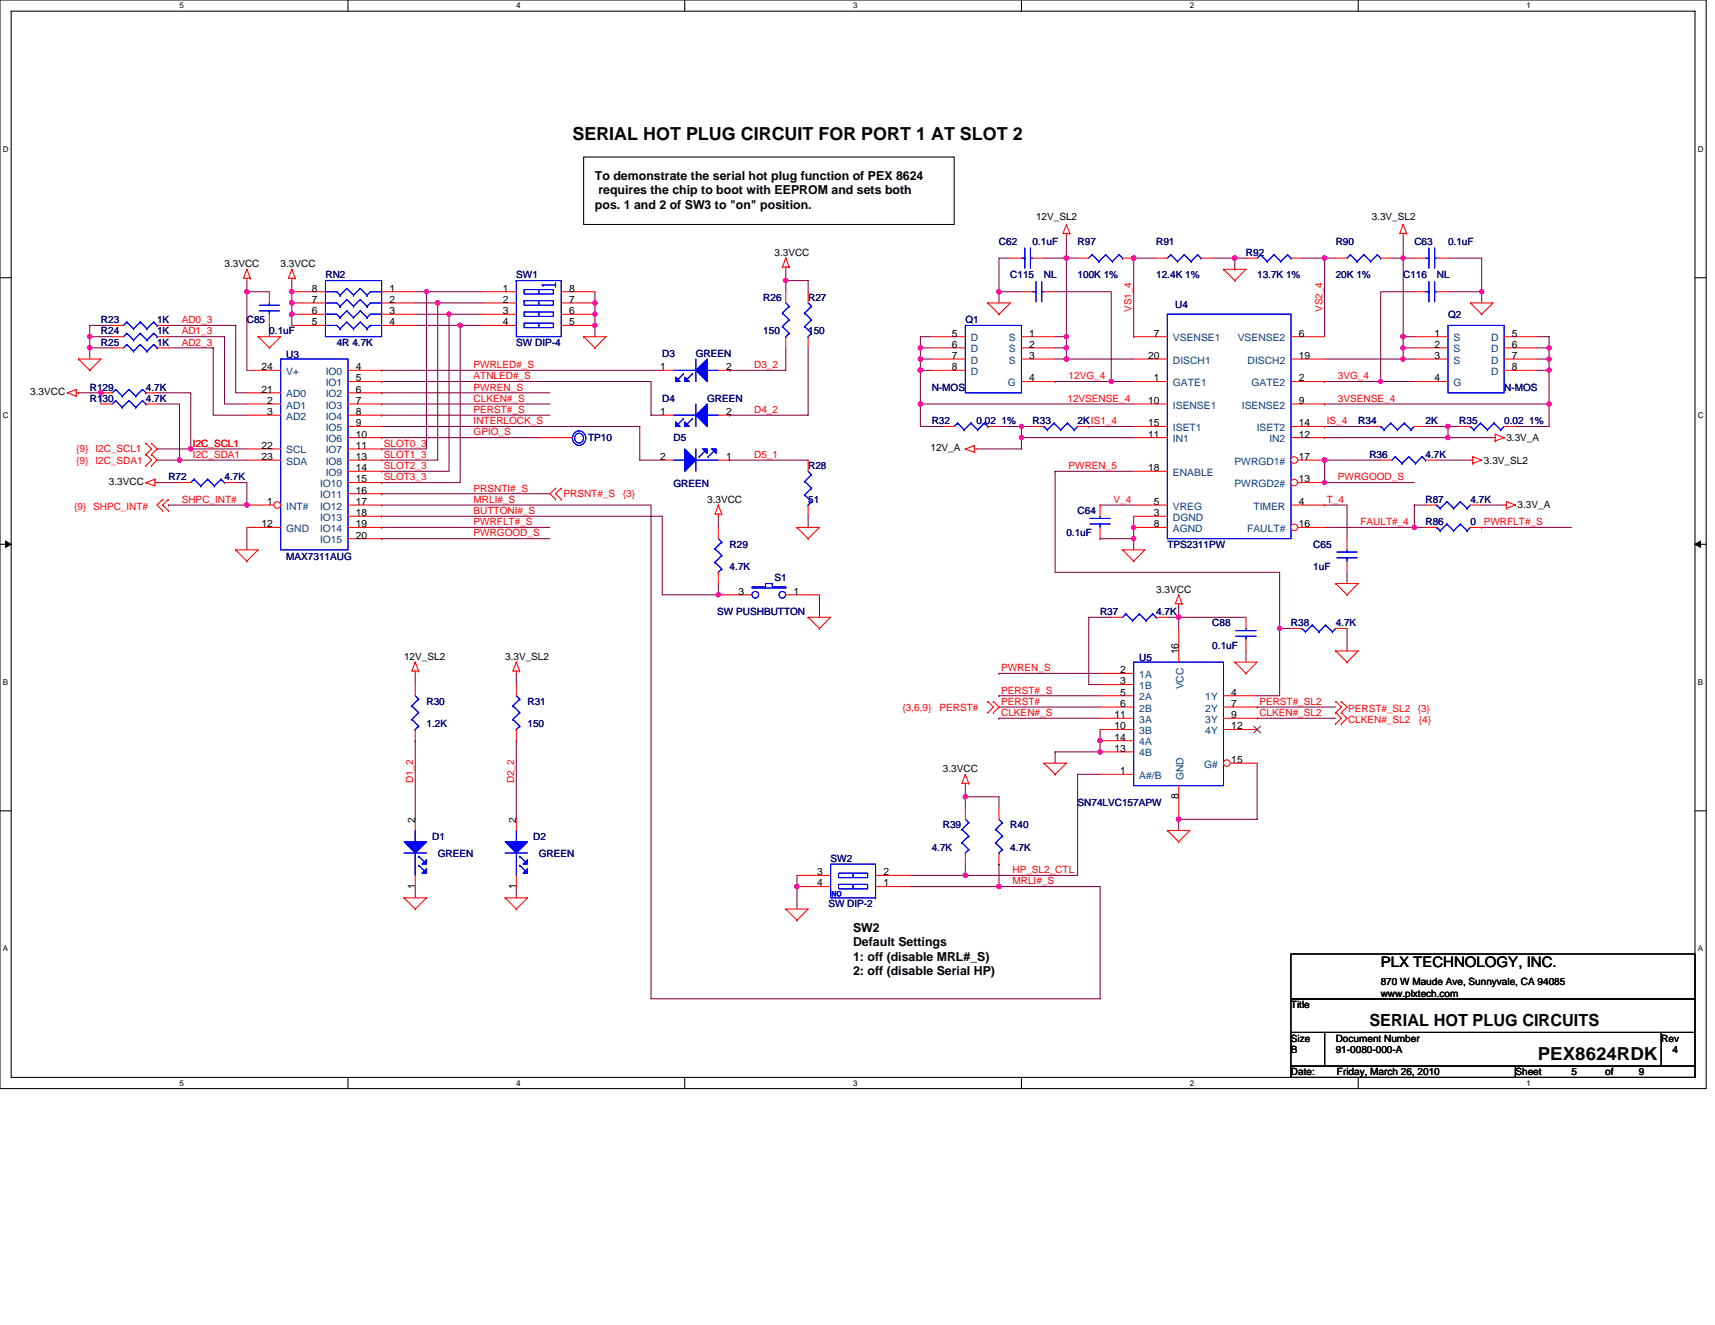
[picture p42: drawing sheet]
<svg xmlns="http://www.w3.org/2000/svg" width="279mm" height="216mm" viewBox="0 0 279 216" stroke-linecap="round" stroke-linejoin="round" font-family="sans-serif">
<defs><g id="words">
<g font-size="2.9">
<text x="93.3" y="22.8">SERIAL HOT PLUG CIRCUIT FOR PORT 1 AT SLOT 2</text>
<text x="250.5" y="172.8">PEX8624RDK</text>
</g>
<text font-size="2.7" x="223.1" y="167.1">SERIAL HOT PLUG CIRCUITS</text>
<text font-size="2.4" x="224.9" y="157.6">PLX TECHNOLOGY, INC.</text>
<g font-size="2">
<text x="96.9" y="29.3">To demonstrate the serial hot plug function of PEX 8624</text>
<text x="96.9" y="34">pos. 1 and 2 of SW3 to &quot;on&quot; position.</text>
<text x="97.5" y="31.7">requires the chip to boot with EEPROM and sets both</text>
<text x="139" y="151.8">SW2</text>
<text x="139" y="154.2">Default Settings</text>
<text x="139" y="156.5">1: off (disable MRL#_S)</text>
<text x="139" y="158.9">2: off (disable Serial HP)</text>
</g>
<g font-size="1.7">
<text x="50.8" y="47.5">8</text>
<text x="63.4" y="47.5">1</text>
<text x="81.9" y="47.5">1</text>
<text x="92.7" y="47.5">8</text>
<text x="50.8" y="53">5</text>
<text x="50.8" y="51.2">6</text>
<text x="50.8" y="49.3">7</text>
<text x="63.4" y="49.3">2</text>
<text x="63.4" y="51.2">3</text>
<text x="63.4" y="53">4</text>
<text x="81.9" y="49.3">2</text>
<text x="81.9" y="51.2">3</text>
<text x="81.9" y="53">4</text>
<text x="92.7" y="49.3">7</text>
<text x="92.7" y="51.2">6</text>
<text x="92.7" y="53">5</text>
<text x="155.1" y="54.8">5</text>
<text x="155.1" y="56.7">6</text>
<text x="155.1" y="58.5">7</text>
<text x="167.7" y="54.8">1</text>
<text x="167.7" y="56.7">2</text>
<text x="167.7" y="58.5">3</text>
<text x="187" y="58.5">20</text>
<text x="188" y="54.8">7</text>
<text x="211.6" y="54.8">6</text>
<text x="211.6" y="58.5">19</text>
<text x="233.7" y="54.8">1</text>
<text x="233.7" y="56.7">2</text>
<text x="233.7" y="58.5">3</text>
<text x="246.3" y="54.8">5</text>
<text x="246.3" y="56.7">6</text>
<text x="246.3" y="58.5">7</text>
<text x="42.6" y="64">21</text>
<text x="42.6" y="60.3">24</text>
<text x="43.5" y="65.8">2</text>
<text x="58" y="60.3">4</text>
<text x="58" y="62.1">5</text>
<text x="58" y="64">6</text>
<text x="58" y="65.8">7</text>
<text x="107.5" y="60.3">1</text>
<text x="118.3" y="60.3">2</text>
<text x="155.1" y="60.3">8</text>
<text x="167.7" y="62.1">4</text>
<text x="187" y="65.8">10</text>
<text x="188" y="62.1">1</text>
<text x="211.6" y="65.8">9</text>
<text x="211.6" y="62.1">2</text>
<text x="233.7" y="62.1">4</text>
<text x="246.3" y="60.3">8</text>
<text x="43.5" y="67.6">3</text>
<text x="58" y="67.6">8</text>
<text x="58" y="69.5">9</text>
<text x="58" y="71.3">10</text>
<text x="107.5" y="67.6">1</text>
<text x="118.3" y="67.6">2</text>
<text x="187" y="71.3">11</text>
<text x="187" y="69.5">15</text>
<text x="211.6" y="71.3">12</text>
<text x="211.6" y="69.5">14</text>
<text x="42.6" y="73.1">22</text>
<text x="42.6" y="75">23</text>
<text x="58" y="73.1">11</text>
<text x="58" y="75">13</text>
<text x="58" y="76.8">14</text>
<text x="107.5" y="75">2</text>
<text x="118.3" y="75">1</text>
<text x="187" y="76.8">18</text>
<text x="211.6" y="75">17</text>
<text x="43.5" y="82.3">1</text>
<text x="58" y="78.6">15</text>
<text x="58" y="80.4">16</text>
<text x="58" y="82.3">17</text>
<text x="188" y="82.3">5</text>
<text x="211.6" y="82.3">4</text>
<text x="211.6" y="78.6">13</text>
<text x="42.6" y="85.9">12</text>
<text x="58" y="84.1">18</text>
<text x="58" y="85.9">19</text>
<text x="58" y="87.8">20</text>
<text x="188" y="84.1">3</text>
<text x="188" y="85.9">8</text>
<text x="211.6" y="85.9">16</text>
<text x="120.3" y="96.9">3</text>
<text x="129.3" y="96.9">1</text>
<text x="192" y="106.6" transform="rotate(-90 192 106.6)">16</text>
<text x="182.5" y="113.3">5</text>
<text x="182.5" y="109.7">2</text>
<text x="182.5" y="111.5">3</text>
<text x="200.6" y="113.3">4</text>
<text x="181.6" y="118.9">10</text>
<text x="181.6" y="117">11</text>
<text x="182.5" y="115.2">6</text>
<text x="200.6" y="115.2">7</text>
<text x="200.6" y="117">9</text>
<text x="200.6" y="118.9">12</text>
<text x="181.6" y="122.5">13</text>
<text x="181.6" y="120.7">14</text>
<text x="200.6" y="124.3">15</text>
<text x="182.5" y="126.2">1</text>
<text x="192" y="130.2" transform="rotate(-90 192 130.2)">8</text>
<text x="67.6" y="134" transform="rotate(-90 67.6 134)">2</text>
<text x="84.1" y="134" transform="rotate(-90 84.1 134)">2</text>
<text x="133.1" y="142.6">3</text>
<text x="143.9" y="142.6">2</text>
<text x="67.6" y="144.8" transform="rotate(-90 67.6 144.8)">1</text>
<text x="84.1" y="144.8" transform="rotate(-90 84.1 144.8)">1</text>
<text x="133.1" y="144.4">4</text>
<text x="143.9" y="144.4">1</text>
</g>
<g font-size="1.7" fill="#004080">
<text x="158.2" y="55.6">D</text>
<text x="158.2" y="57.4">D</text>
<text x="158.2" y="59.2">D</text>
<text x="164.4" y="55.6">S</text>
<text x="164.4" y="57.4">S</text>
<text x="164.4" y="59.2">S</text>
<text x="191.1" y="59.2">DISCH1</text>
<text x="191.1" y="55.6">VSENSE1</text>
<text x="201.7" y="55.6">VSENSE2</text>
<text x="203.3" y="59.2">DISCH2</text>
<text x="236.8" y="55.6">S</text>
<text x="236.8" y="57.4">S</text>
<text x="236.8" y="59.2">S</text>
<text x="242.9" y="55.6">D</text>
<text x="242.9" y="57.4">D</text>
<text x="242.9" y="59.2">D</text>
<text x="46.6" y="64.7">AD0</text>
<text x="46.6" y="61.1">V+</text>
<text x="53.1" y="61.1">IO0</text>
<text x="53.1" y="62.9">IO1</text>
<text x="53.1" y="64.7">IO2</text>
<text x="158.2" y="61.1">D</text>
<text x="164.2" y="62.9">G</text>
<text x="191.1" y="62.9">GATE1</text>
<text x="203.9" y="62.9">GATE2</text>
<text x="236.8" y="62.9">G</text>
<text x="242.9" y="61.1">D</text>
<text x="46.6" y="68.4">AD2</text>
<text x="46.6" y="66.6">AD1</text>
<text x="53.1" y="66.6">IO3</text>
<text x="53.1" y="68.4">IO4</text>
<text x="53.1" y="70.2">IO5</text>
<text x="191.1" y="66.6">ISENSE1</text>
<text x="191.1" y="70.2">ISET1</text>
<text x="202.3" y="66.6">ISENSE2</text>
<text x="204.7" y="70.2">ISET2</text>
<text x="46.6" y="73.9">SCL</text>
<text x="46.6" y="75.7">SDA</text>
<text x="53.1" y="72.1">IO6</text>
<text x="53.1" y="73.9">IO7</text>
<text x="53.1" y="75.7">IO8</text>
<text x="53.1" y="77.5">IO9</text>
<text x="191.1" y="77.5">ENABLE</text>
<text x="191.1" y="72.1">IN1</text>
<text x="201.1" y="75.7">PWRGD1#</text>
<text x="206.8" y="72.1">IN2</text>
<text x="46.6" y="83">INT#</text>
<text x="52.1" y="79.4">IO10</text>
<text x="52.1" y="81.2">IO11</text>
<text x="52.1" y="83">IO12</text>
<text x="191.1" y="83">VREG</text>
<text x="201.1" y="79.4">PWRGD2#</text>
<text x="204.2" y="83">TIMER</text>
<text x="46.6" y="86.7">GND</text>
<text x="52.1" y="84.9">IO13</text>
<text x="52.1" y="86.7">IO14</text>
<text x="52.1" y="88.5">IO15</text>
<text x="191.1" y="84.9">DGND</text>
<text x="191.1" y="86.7">AGND</text>
<text x="203.2" y="86.7">FAULT#</text>
<text x="185.6" y="110.5">1A</text>
<text x="185.6" y="112.3">1B</text>
<text x="192.8" y="112.3" transform="rotate(-90 192.8 112.3)">VCC</text>
<text x="185.6" y="114.1">2A</text>
<text x="185.6" y="119.6">3B</text>
<text x="185.6" y="116">2B</text>
<text x="185.6" y="117.8">3A</text>
<text x="196.4" y="114.1">1Y</text>
<text x="196.4" y="116">2Y</text>
<text x="196.4" y="117.8">3Y</text>
<text x="196.4" y="119.6">4Y</text>
<text x="185.6" y="123.3">4B</text>
<text x="185.6" y="121.4">4A</text>
<text x="196.2" y="125.1">G#</text>
<text x="185.6" y="126.9">A#/B</text>
<text x="192.8" y="127.1" transform="rotate(-90 192.8 127.1)">GND</text>
</g>
<g font-size="1.6">
<text x="168.8" y="35.9">12V_SL2</text>
<text x="223.5" y="35.9">3.3V_SL2</text>
<text x="126.2" y="41.7">3.3VCC</text>
<text x="36.6" y="43.5">3.3VCC</text>
<text x="45.7" y="43.5">3.3VCC</text>
<text x="4.9" y="64.4">3.3VCC</text>
<text x="245.4" y="71.9">3.3V_A</text>
<text x="151.6" y="73.5">12V_A</text>
<text x="241.8" y="75.5">3.3V_SL2</text>
<text x="17.7" y="79">3.3VCC</text>
<text x="115.2" y="81.9">3.3VCC</text>
<text x="247.2" y="82.8">3.3V_A</text>
<text x="188.4" y="96.6">3.3VCC</text>
<text x="65.8" y="107.5">12V_SL2</text>
<text x="82.3" y="107.5">3.3V_SL2</text>
<text x="153.6" y="125.8">3.3VCC</text>
<text x="224.9" y="160.6">870 W Maude Ave, Sunnyvale, CA 94085</text>
<text x="210.3" y="164.2">Title</text>
<text x="224.9" y="162.4">www.plxtech.com</text>
<text x="210.3" y="171.6">B</text>
<text x="210.3" y="169.7">Size</text>
<text x="217.6" y="169.7">Document Number</text>
<text x="217.6" y="171.6">91-0080-000-A</text>
<text x="270.7" y="169.7">Rev</text>
<text x="272.5" y="171.6">4</text>
<text x="210.3" y="175.2">Date:</text>
<text x="217.8" y="175.2">Friday, March 26, 2010</text>
<text x="246.9" y="175.2">Sheet</text>
<text x="256" y="175.2">5</text>
<text x="261.5" y="175.2">of</text>
<text x="267" y="175.2">9</text>
</g>
<g font-size="1.6" fill="#000080">
<text x="162.8" y="39.9">C62</text>
<text x="168.2" y="39.9">0.1uF</text>
<text x="175.6" y="39.9">R97</text>
<text x="188.4" y="39.9">R91</text>
<text x="203" y="41.7">R92</text>
<text x="217.6" y="39.9">R90</text>
<text x="230.4" y="39.9">C63</text>
<text x="235.9" y="39.9">0.1uF</text>
<text x="53" y="45.4">RN2</text>
<text x="84.1" y="45.4">SW1</text>
<text x="164.6" y="45.4">C115</text>
<text x="170.1" y="45.4">NL</text>
<text x="175.6" y="45.4">100K 1%</text>
<text x="188.4" y="45.4">12.4K 1%</text>
<text x="204.8" y="45.4">13.7K 1%</text>
<text x="217.6" y="45.4">20K 1%</text>
<text x="228.6" y="45.4">C116</text>
<text x="234.1" y="45.4">NL</text>
<text x="16.4" y="52.7">R23</text>
<text x="25.6" y="52.7">1K</text>
<text x="40.2" y="52.7">C85</text>
<text x="124.4" y="49">R26</text>
<text x="131.7" y="49">R27</text>
<text x="157.3" y="52.7">Q1</text>
<text x="191.5" y="50.1">U4</text>
<text x="235.9" y="51.8">Q2</text>
<text x="16.4" y="56.3">R25</text>
<text x="16.4" y="54.5">R24</text>
<text x="25.6" y="56.3">1K</text>
<text x="25.6" y="54.5">1K</text>
<text x="43.9" y="54.5">0.1uF</text>
<text x="46.6" y="58.4">U3</text>
<text x="54.9" y="56.3">4R 4.7K</text>
<text x="84.1" y="56.3">SW DIP-4</text>
<text x="107.9" y="58.2">D3</text>
<text x="113.4" y="58.2">GREEN</text>
<text x="124.4" y="54.5">150</text>
<text x="131.7" y="54.5">150</text>
<text x="14.6" y="65.5">R130</text>
<text x="14.6" y="63.6">R129</text>
<text x="23.8" y="65.5">4.7K</text>
<text x="23.8" y="63.6">4.7K</text>
<text x="107.9" y="65.5">D4</text>
<text x="115.2" y="65.5">GREEN</text>
<text x="151.8" y="63.6">N-MOS</text>
<text x="245" y="63.6">N-MOS</text>
<text x="95.8" y="71.9">TP10</text>
<text x="109.7" y="71.9">D5</text>
<text x="151.8" y="69.1">R32</text>
<text x="159.1" y="69.1">0.02 1%</text>
<text x="168.2" y="69.1">R33</text>
<text x="175.6" y="69.1">2KIS1_4</text>
<text x="221.3" y="69.1">R34</text>
<text x="232.2" y="69.1">2K</text>
<text x="237.7" y="69.1">R35</text>
<text x="245" y="69.1">0.02 1%</text>
<text x="131.7" y="76.5">R28</text>
<text x="223.1" y="74.6">R36</text>
<text x="232.2" y="74.6">4.7K</text>
<text x="27.4" y="78.3">R72</text>
<text x="36.6" y="78.3">4.7K</text>
<text x="109.7" y="79.4">GREEN</text>
<text x="131.7" y="81.9">51</text>
<text x="175.6" y="83.8">C64</text>
<text x="232.2" y="81.9">R87</text>
<text x="239.6" y="81.9">4.7K</text>
<text x="118.9" y="89.3">R29</text>
<text x="173.7" y="87.4">0.1uF</text>
<text x="190.2" y="89.3">TPS2311PW</text>
<text x="214" y="89.3">C65</text>
<text x="232.2" y="85.6">R86</text>
<text x="239.6" y="85.6">0</text>
<text x="46.6" y="91.3">MAX7311AUG</text>
<text x="118.9" y="92.9">4.7K</text>
<text x="126.2" y="94.7">S1</text>
<text x="214" y="92.9">1uF</text>
<text x="116.9" y="100.2">SW PUSHBUTTON</text>
<text x="179.2" y="100.2">R37</text>
<text x="188.4" y="100.2">4.7K</text>
<text x="185.6" y="107.7">U5</text>
<text x="197.5" y="102.1">C88</text>
<text x="197.5" y="105.7">0.1uF</text>
<text x="210.3" y="102.1">R38</text>
<text x="217.6" y="102.1">4.7K</text>
<text x="69.5" y="114.9">R30</text>
<text x="69.5" y="118.5">1.2K</text>
<text x="85.9" y="114.9">R31</text>
<text x="85.9" y="118.5">150</text>
<text x="175.6" y="131.3">SN74LVC157APW</text>
<text x="70.4" y="136.8">D1</text>
<text x="86.9" y="136.8">D2</text>
<text x="153.6" y="135">R39</text>
<text x="164.6" y="135">R40</text>
<text x="71.3" y="139.7">GREEN</text>
<text x="87.8" y="139.7">GREEN</text>
<text x="135.3" y="140.5">SW2</text>
<text x="151.8" y="138.6">4.7K</text>
<text x="164.6" y="138.6">4.7K</text>
<text x="135" y="147.8">SW DIP-2</text>
</g>
<g font-size="1.6" fill="#f00">
<text x="29.6" y="52.7">AD0_3</text>
<text x="184.3" y="50.8" transform="rotate(-90 184.3 50.8)">VS1_4</text>
<text x="215.4" y="50.8" transform="rotate(-90 215.4 50.8)">VS2_4</text>
<text x="29.6" y="54.5">AD1_3</text>
<text x="29.6" y="56.3">AD2_3</text>
<text x="77.2" y="60">PWRLED#_S</text>
<text x="122.9" y="60">D3_2</text>
<text x="77.2" y="61.8">ATNLED#_S</text>
<text x="77.2" y="63.6">PWREN_S</text>
<text x="77.2" y="65.5">CLKEN#_S</text>
<text x="173.9" y="65.5">12VSENSE_4</text>
<text x="174.1" y="61.8">12VG_4</text>
<text x="218" y="65.5">3VSENSE_4</text>
<text x="218" y="61.8">3VG_4</text>
<text x="77.2" y="67.3">PERST#_S</text>
<text x="77.2" y="71">GPIO_S</text>
<text x="77.2" y="69.1">INTERLOCK_S</text>
<text x="122.9" y="67.3">D4_2</text>
<text x="216.2" y="69.1">IS_4</text>
<text x="12.4" y="73.7">{9} I2C_SCL1</text>
<text x="12.4" y="75.5">{9} I2C_SDA1</text>
<text x="31.4" y="72.8">I2C_SCL1</text>
<text x="31.4" y="74.6">I2C_SDA1</text>
<text x="62.5" y="72.8">SLOT0_3</text>
<text x="62.5" y="74.6">SLOT1_3</text>
<text x="62.5" y="76.4">SLOT2_3</text>
<text x="122.9" y="74.6">D5_1</text>
<text x="174.1" y="76.4">PWREN_5</text>
<text x="12.1" y="83">{9} SHPC_INT#</text>
<text x="29.6" y="81.9">SHPC_INT#</text>
<text x="62.5" y="78.3">SLOT3_3</text>
<text x="77.2" y="80.1">PRSNTI#_S</text>
<text x="77.2" y="81.9">MRLI#_S</text>
<text x="77.2" y="83.8">BUTTONI#_S</text>
<text x="91.8" y="81">PRSNT#_S</text>
<text x="101.5" y="81">{3}</text>
<text x="181.4" y="81.9">V_4</text>
<text x="216.2" y="81.9">T_4</text>
<text x="218" y="78.3">PWRGOOD_S</text>
<text x="77.2" y="85.6">PWRFLT#_S</text>
<text x="77.2" y="87.4">PWRGOOD_S</text>
<text x="221.6" y="85.6">FAULT#_4</text>
<text x="241.7" y="85.6">PWRFLT#_S</text>
<text x="163.1" y="109.4">PWREN_S</text>
<text x="163.1" y="113">PERST#_S</text>
<text x="147" y="115.8">{3,6,9}</text>
<text x="153.1" y="115.8">PERST#</text>
<text x="163.1" y="114.9">PERST#</text>
<text x="163.1" y="116.7">CLKEN#_S</text>
<text x="205.2" y="114.9">PERST#_SL2</text>
<text x="205.2" y="116.7">CLKEN#_SL2</text>
<text x="219.6" y="116">PERST#_SL2</text>
<text x="219.6" y="117.8">CLKEN#_SL2</text>
<text x="231" y="116">{3}</text>
<text x="231.2" y="117.8">{4}</text>
<text x="67.3" y="127.7" transform="rotate(-90 67.3 127.7)">D1_2</text>
<text x="83.8" y="127.7" transform="rotate(-90 83.8 127.7)">D2_2</text>
<text x="165" y="142.3">HP_SL2_CTL</text>
<text x="165" y="144.1">MRLI#_S</text>
</g>
<g font-size="1.3">
<text x="29.3" y="1.4">5</text>
<text x="84.1" y="1.4">4</text>
<text x="139" y="1.4">3</text>
<text x="193.8" y="1.4">2</text>
<text x="248.7" y="1.4">1</text>
<text x=".5" y="24.7">D</text>
<text x="276.6" y="24.7">D</text>
<text x=".5" y="68.2">C</text>
<text x="276.6" y="68.2">C</text>
<text x=".5" y="111.6">B</text>
<text x="276.6" y="111.6">B</text>
<text x=".5" y="155">A</text>
<text x="276.6" y="155">A</text>
<text x="29.3" y="176.9">5</text>
<text x="84.1" y="176.9">4</text>
<text x="139" y="176.9">3</text>
<text x="193.8" y="176.9">2</text>
<text x="248.7" y="176.9">1</text>
</g>
<text font-size="1.3" fill="#00f" x="137.2" y="145.2" transform="rotate(180 137.2 145.2)">ON</text>
</g></defs>
<path d="M0 0h278v177.4h-278zM1.8 1.8h274.3v173.8h-274.3z" fill="none" stroke="#000" stroke-width=".17"/>
<g fill="#fff">
<path d="M29.3 .2h.7v1.5h-.7z"/>
<path d="M29.3 175.7h.7v1.5h-.7z"/>
</g>
<path d="M56.7 0v1.8M56.7 175.6v1.8" fill="none" stroke="#000" stroke-width=".17"/>
<g fill="#fff">
<path d="M84.1 .2h.7v1.5h-.7z"/>
<path d="M84.1 175.7h.7v1.5h-.7z"/>
</g>
<path d="M111.5 0v1.8M111.5 175.6v1.8" fill="none" stroke="#000" stroke-width=".17"/>
<g fill="#fff">
<path d="M139 .2h.7v1.5h-.7z"/>
<path d="M139 175.7h.7v1.5h-.7z"/>
</g>
<path d="M166.4 0v1.8M166.4 175.6v1.8" fill="none" stroke="#000" stroke-width=".17"/>
<g fill="#fff">
<path d="M193.8 .2h.8v1.5h-.8z"/>
<path d="M193.8 175.7h.8v1.5h-.8z"/>
</g>
<path d="M221.3 0v1.8M221.3 175.6v1.8" fill="none" stroke="#000" stroke-width=".17"/>
<g fill="#fff">
<path d="M248.7 .2h.7v1.5h-.7z"/>
<path d="M248.7 175.7h.7v1.5h-.7z"/>
<path d="M.5 23.5h.9v1.5h-.9z"/>
<path d="M276.6 23.5h1v1.5h-1z"/>
<path d="M.5 67h.9v1.4h-.9z"/>
<path d="M276.6 67h1v1.4h-1z"/>
</g>
<path d="M0 45.3h1.8M276.1 45.3h1.9" fill="none" stroke="#000" stroke-width=".17"/>
<g fill="#fff">
<path d="M.5 110.4h.8v1.5h-.8z"/>
<path d="M276.6 110.4h.9v1.5h-.9z"/>
</g>
<path d="M0 88.7h1.8M276.1 88.7h1.9" fill="none" stroke="#000" stroke-width=".17"/>
<path d="M.9 88.2l.9 .5-.9 .5zM276.1 88.7l1-.5v1z" fill="#000" stroke="#000" stroke-width=".16"/>
<g fill="#fff">
<path d="M.5 153.8h.8v1.5h-.8z"/>
<path d="M276.6 153.8h.9v1.5h-.9z"/>
</g>
<path d="M95.1 25.6h60.3v11h-60.3zM0 132.1h1.8M276.1 132.1h1.9M210.3 155.4h65.8v7.4h-65.8zM210.3 162.8h65.8v5.4h-65.8zM210.3 168.2h5.5v5.5h-5.5zM210.3 173.7h36.6v1.9h-36.6zM215.8 168.2h54.9v5.5h-54.9zM246.9 173.7h29.2v1.9h-29.2zM270.7 168.2h5.4v5.5h-5.4z" fill="none" stroke="#000" stroke-width=".17"/>
<g fill="none" stroke="#800040" stroke-width=".17">
<path d="M173.7 38.4v3.7M228.6 38.4v3.7h1.8M14.6 56.7v1.8M14.6 56.7h.1M14.6 54.9h.1M14.6 56.7h3.7M14.6 54.9v1.8M18.3 53h-3.7v1.9h3.7M27.4 56.7h7.3M27.4 53h11M27.4 54.9h9.2M34.7 56.7h.1"/>
<path d="M34.7 56.7v10.9h5.5M36.6 54.9h.1M36.6 54.9v10.9h3.6M38.4 53h.1M38.4 53v11h1.8M40.2 47.5h.1M40.2 47.5h3.7M40.2 45.7v1.8M40.2 47.5v12.8M43.9 53v1.9M47.5 51.2h.1M47.5 45.7v1.8"/>
<path d="M47.5 47.5h.1M47.5 49.4h.1M47.5 47.5v5.5M67.6 47.5h1.9v25.7h-7.3M67.6 49.4h3.7v25.6h-9.1M67.6 51.2h5.6v25.6h-11M67.6 53h7.4M69.5 47.5h.1M69.5 47.5h9.1M71.3 49.4h.1M71.3 49.4h7.3M73.2 51.2h.1"/>
<path d="M73.2 51.2h5.4M75 53h3.6M75 53h.1M75 53v25.6h-12.8M96.9 47.5v1.9M96.9 49.4h.1M96.9 53h.1M96.9 51.2h.1M96.9 49.4v5.5M128 45.7h3.7v1.8M128 43.9v1.8M128 45.7h.1"/>
<path d="M128 56.7v3.6h-9.1M128 45.7v1.8M131.7 56.7v10.9h-12.8M149.9 58.5v1.8M149.9 58.5h.1M149.9 56.7v1.8M149.9 56.7h.1M149.9 58.5h1.9M149.9 56.7h1.9M151.8 54.9h-1.9v1.8M162.8 47.5h.1M162.8 47.5v1.9"/>
<path d="M164.6 42.1h-1.8v5.4h3.6M170.1 42.1h3.6M171.9 56.7h1.8M171.9 54.9h1.8M171.9 58.5h1.8M171.9 47.5h9.1v14.7h-9.1M173.7 58.5h11M173.7 56.7h.1M173.7 54.9h.1M173.7 42.1h.1M173.7 42.1h1.9M173.7 42.1v16.4"/>
<path d="M184.7 54.9h.1M188.4 42.1h-3.7v12.8M197.5 42.1h3.7v1.8M201.2 43.9h.1M201.2 42.1h1.8M212.1 42.1h3.7M215.8 58.5h12.8M215.8 42.1h1.8M215.8 42.1h.1M215.8 42.1v12.8M226.8 42.1h1.8M228.6 56.7v1.8h1.8"/>
<path d="M228.6 56.7h.1M228.6 54.9v1.8h1.8M228.6 54.9h.1M228.6 54.9h1.8M228.6 42.1h.1M228.6 42.1v12.8M230.4 47.5h-5.5v14.7M235.9 42.1h5.5v5.4h-5.5M241.4 47.5h.1M241.4 47.5v1.9M250.5 54.9h1.9v1.8M250.5 56.7h1.9"/>
<path d="M250.5 58.5h1.9M252.4 56.7h.1M252.4 58.5h.1M252.4 56.7v9.1M12.8 64h3.6v1.8M12.8 64h.1M25.6 78.6h3.7M25.6 64h5.5v9.2h-5.5M25.6 73.2h.1M25.6 65.8h3.7v9.2h-3.7M29.3 75h.1M29.3 75h10.9"/>
<path d="M31.1 73.2h.1M31.1 73.2h9.1M38.4 78.6h1.8v3.7h-12.8M62.2 60.3h.1M62.2 62.2h.1M62.2 64h.1M62.2 65.8h.1M62.2 67.6h.1M62.2 73.2h.1M62.2 75h.1M62.2 76.8h.1M62.2 78.6h.1"/>
<path d="M62.2 62.2h43.9v5.4h1.8M62.2 71.3h.1M62.2 60.3h45.7M62.2 64h27.4M62.2 65.8h27.4M62.2 67.6h27.4M62.2 69.5h42M62.2 71.3h25.6M104.2 69.5v5.5h3.7M104.2 69.5h.1M118.9 60.3h.1M118.9 67.6h.1"/>
<path d="M118.9 75h.1M118.9 75h12.8M149.9 60.3h.1M149.9 65.8h.1M149.9 65.8v3.7h3.7M149.9 60.3h1.9M149.9 65.8h34.8M149.9 60.3v5.5M162.8 69.5h3.6M166.4 69.5h.1M166.4 69.5h1.8M166.4 71.3v1.9h-7.3"/>
<path d="M166.4 71.3h18.3M166.4 69.5v1.8M171.9 76.8h.1M171.9 76.8v16.5h36.6v9.1M171.9 62.2h.1M171.9 76.8h12.8M177.4 69.5h.1M177.4 69.5h7.3M181 62.2h.1M181 62.2h3.7M215.8 65.8h.1M215.8 69.5h.1"/>
<path d="M215.8 71.3h.1M215.8 75v3.6M215.8 78.6h.1M215.8 75h.1M215.8 62.2h.1M215.8 75h9.1M215.8 62.2h9.1M215.8 65.8h36.6M215.8 78.6h14.6M215.8 69.5h7.3M215.8 71.3h20.1M224.9 62.2h5.5"/>
<path d="M224.9 62.2h.1M232.2 69.5h3.7M234.1 75h5.5M235.9 69.5h1.8M235.9 69.5h.1M235.9 71.3h7.3M235.9 69.5v1.8M250.5 60.3h1.9M252.4 60.3h.1M252.4 65.8v3.7h-5.5M27.4 82.3h.1M40.2 85.9v3.7"/>
<path d="M62.2 80.5h.1M62.2 82.3h.1M62.2 84.1h.1M62.2 85.9h.1M62.2 87.8h.1M62.2 84.1h45.7v12.8h9.1v-1.8M62.2 82.3h43.9v80.5h73.1v-18.3h-16.4M62.2 80.5h27.4M62.2 85.9h27.4M62.2 87.8h27.4M117 84.1v1.8M117 95.1h.1"/>
<path d="M131.7 84.1v1.8M133.5 96.9v3.7M179.2 82.3h.1M179.2 87.8h.1M179.2 82.3h5.5M179.2 87.8h5.5M184.7 84.1v1.8M184.7 87.8v1.8M184.7 85.9h.1M184.7 85.9v1.9M192 98.7v1.9h-1.8M192 98.7h.1"/>
<path d="M215.8 82.3h.1M215.8 82.3h3.7v5.5M215.8 85.9h14.6M219.5 93.3v1.8M230.4 85.9h.1M230.4 82.3h1.8M230.4 82.3h.1M230.4 85.9h1.8M230.4 82.3v3.6M241.4 82.3h3.6M241.4 85.9h.1M241.4 85.9h14.6"/>
<path d="M67.6 109.7v1.8M84.1 109.7v1.8M162.8 109.7h.1M162.8 113.4h.1M162.8 115.2h.1M162.8 117h.1M162.8 109.7h16.4M162.8 113.4h16.4M162.8 115.2h16.4M162.8 117h16.4M179.2 118.9v1.8M181 100.6h-3.6v10.9h1.8"/>
<path d="M203 106.1v1.8M203 100.6h-11v1.8M204.8 115.2h.1M204.8 117h.1M204.8 115.2h12.8M204.8 117h12.8M208.5 102.4v11h-3.7M208.5 102.4h.1M208.5 102.4h1.8M219.5 102.4v3.7M67.6 120.7h.1M67.6 120.7v12.8"/>
<path d="M84.1 120.7h.1M84.1 120.7v12.8M157.3 129.8h.1M157.3 128v1.8M157.3 129.8h5.5v1.9M157.3 129.8v1.9M179.2 126.2h-3.6v16.4h-18.3M179.2 120.7v1.8h-7.3v1.9M179.2 120.7h.1M192 133.5v1.8M192 133.5h.1M204.8 124.4v9.1h-12.8"/>
<path d="M67.6 144.5v1.8M84.1 144.5v1.8M129.8 144.5h.1M129.8 144.5v3.6M129.8 142.6v1.9M148.1 142.6h9.2M148.1 144.5h14.7M157.3 142.6h.1M157.3 140.8v1.8M162.8 140.8h.1M162.8 144.5h.1M162.8 140.8v3.7"/>
</g>
<g fill="#f0f" stroke="#f0f" stroke-width=".17">
<circle cx="40.2" cy="47.5" r=".36"/>
<circle cx="31.1" cy="73.1" r=".36"/>
<circle cx="29.2" cy="75" r=".35"/>
<circle cx="96.9" cy="49.4" r=".36"/>
<circle cx="96.9" cy="53" r=".35"/>
<circle cx="96.9" cy="51.2" r=".35"/>
<circle cx="47.5" cy="51.2" r=".35"/>
<circle cx="47.5" cy="47.5" r=".35"/>
<circle cx="47.5" cy="49.4" r=".36"/>
<circle cx="69.5" cy="47.5" r=".35"/>
<circle cx="71.3" cy="49.4" r=".36"/>
<circle cx="73.1" cy="51.2" r=".36"/>
<circle cx="75" cy="53" r=".35"/>
<circle cx="184.7" cy="87.8" r=".35"/>
<circle cx="184.7" cy="85.9" r=".36"/>
<circle cx="181" cy="62.2" r=".35"/>
<circle cx="162.7" cy="47.5" r=".35"/>
<circle cx="173.7" cy="58.5" r=".36"/>
<circle cx="173.7" cy="56.7" r=".36"/>
<circle cx="149.9" cy="60.3" r=".36"/>
<circle cx="149.9" cy="58.5" r=".36"/>
<circle cx="149.9" cy="56.7" r=".36"/>
<circle cx="149.9" cy="65.8" r=".36"/>
<circle cx="166.4" cy="71.3" r=".35"/>
<circle cx="166.4" cy="69.5" r=".35"/>
<circle cx="252.4" cy="65.8" r=".35"/>
<circle cx="241.4" cy="47.5" r=".36"/>
<circle cx="252.4" cy="56.7" r=".35"/>
<circle cx="252.4" cy="60.3" r=".35"/>
<circle cx="228.6" cy="58.5" r=".36"/>
<circle cx="228.6" cy="56.7" r=".36"/>
<circle cx="228.6" cy="54.8" r=".36"/>
<circle cx="252.4" cy="58.5" r=".36"/>
<circle cx="235.9" cy="71.3" r=".35"/>
<circle cx="235.9" cy="69.5" r=".35"/>
<circle cx="173.7" cy="54.8" r=".36"/>
<circle cx="173.7" cy="42" r=".36"/>
<circle cx="228.6" cy="42" r=".36"/>
<circle cx="215.8" cy="78.6" r=".35"/>
<circle cx="215.8" cy="75" r=".35"/>
<circle cx="157.3" cy="129.8" r=".35"/>
<circle cx="157.3" cy="142.6" r=".35"/>
<circle cx="162.7" cy="144.4" r=".35"/>
<circle cx="192" cy="133.5" r=".36"/>
<circle cx="179.2" cy="122.5" r=".36"/>
<circle cx="179.2" cy="120.7" r=".35"/>
<circle cx="128" cy="45.7" r=".36"/>
<circle cx="117" cy="96.9" r=".35"/>
<circle cx="184.7" cy="42" r=".35"/>
<circle cx="201.2" cy="42" r=".36"/>
<circle cx="215.8" cy="42" r=".35"/>
<circle cx="230.4" cy="85.9" r=".36"/>
<circle cx="192" cy="100.6" r=".36"/>
<circle cx="40.2" cy="82.3" r=".36"/>
<circle cx="129.8" cy="144.4" r=".35"/>
<circle cx="208.5" cy="102.4" r=".35"/>
<circle cx="224.9" cy="62.2" r=".35"/>
<circle cx="14.6" cy="56.7" r=".35"/>
<circle cx="14.6" cy="54.8" r=".36"/>
<circle cx="16.4" cy="64" r=".36"/>
</g>
<g fill="none" stroke="#f00" stroke-width=".17">
<path d="M173.7 36.6l-.5 1.4h1.1M173.7 38v.4M173.7 36.6h.1M173.7 36.6l.6 1.4M174.3 38h.1M228.6 36.6l-.6 1.4h1.2M228.6 38v.4M228.6 36.6h.1M228.6 36.6l.6 1.4M229.2 38h.1M12.8 58.5h3.6l-1.8 1.8M12.8 58.5h.1"/>
<path d="M12.8 58.5l1.8 1.8M18.3 56.7h1.8M18.3 54.9h1.8M25.6 56.7h1.8M25.6 54.9h1.8M40.2 43.9l-.5 1.4h1.1M40.2 45.3v.4M40.2 43.9h.1M40.2 43.9l.6 1.4M40.8 45.3h.1M42.1 54.9h3.6l-1.8 1.8M42.1 54.9h.1"/>
<path d="M42.1 54.9l1.8 1.8M43.9 56.7h.1M47.5 43.9l-.5 1.4h1.1M47.5 45.3v.4M47.5 43.9h.1M47.5 43.9l.6 1.4M47.5 47.5h5.5M47.5 49.4h5.5M47.5 51.2h5.5M47.5 53h5.5M48.1 45.3h.1M62.2 47.5h5.4"/>
<path d="M62.2 49.4h5.4M62.2 51.2h5.4M62.2 53h5.4M78.6 47.5h5.5M78.6 49.4h5.5M78.6 51.2h5.5M78.6 53h5.5M91.4 47.5h5.5M91.4 49.4h5.5M91.4 51.2h5.5M91.4 53h5.5M95.1 54.9h3.6l-1.8 1.8"/>
<path d="M95.1 54.9h.1M95.1 54.9l1.8 1.8M96.9 56.7h.1M128 42.1l-.5 1.4h1.1M128 43.5v.4M128 42.1h.1M128 42.1l.6 1.4M128.6 43.5h.1M131.7 47.5v1.9M131.7 54.9v1.8M151.8 56.7h5.5M151.8 54.9h5.5"/>
<path d="M151.8 58.5h5.5M160.9 49.4h3.7l-1.8 1.8M160.9 49.4h.1M160.9 49.4l1.9 1.8M162.8 51.2h.1M164.6 42.1h1.8M166.4 56.7h5.5M166.4 47.5h1.8M166.4 54.9h5.5M166.4 58.5h5.5M168.2 42.1h1.9M170.1 47.5h1.8"/>
<path d="M199.3 43.9h3.7l-1.8 1.8M199.3 43.9h.1M199.3 43.9l1.9 1.8M201.2 45.7h.1M230.4 56.7h5.5M230.4 47.5h1.8M230.4 54.9h5.5M230.4 58.5h5.5M230.4 42.1h1.8M234.1 47.5h1.8M234.1 42.1h1.8M239.6 49.4h3.6l-1.8 1.8"/>
<path d="M239.6 49.4h.1M239.6 49.4l1.8 1.8M241.4 51.2h.1M245 56.7h5.5M245 54.9h5.5M245 58.5h5.5M11 64h.1M12.4 63.5v1.1l-1.4-.6M12.4 64h.4M12.4 63.5h.1M12.4 63.5l-1.4 .5M14.6 60.3h.1"/>
<path d="M16.4 65.8h1.9M23.8 78.6h.1M23.8 74.1h.1M23.8 72.2h.1M23.8 75.9h.1M23.8 72.2l.9 1-.9 .9M23.8 74.1l.9 .9-.9 .9M23.8 65.8h1.8M24.7 72.2h.1M24.7 74.1h.1M24.7 75.9h.1M24.7 72.2l.9 1-.9 .9"/>
<path d="M24.7 74.1l.9 .9-.9 .9M25.2 78.1v1.1l-1.4-.6M25.2 78.6h.4M25.2 78.1h.1M25.2 78.1l-1.4 .5M29.3 78.6h1.8M36.6 78.6h1.8M87.8 71.3h5.5M90.5 79.5h.1M90.5 79.5l-.9 1 .9 .9M91.4 79.5h.1M91.4 79.5l-.9 1 .9 .9"/>
<path d="M107.9 67.6h1.8M107.9 75h1.8M117 67.6h1.9M117 75h1.9M131.7 75v1.8M151.8 60.3h5.5M153.6 69.5h1.8M157.3 73.2h.1M158.7 72.6v1.1l-1.4-.5M158.7 73.2h.4M158.7 72.6h.1M158.7 72.6l-1.4 .6"/>
<path d="M160.9 69.5h1.9M166.4 62.2h5.5M168.2 69.5h1.9M175.6 69.5h1.8M223.1 69.5h1.8M224.9 75h1.9M230.4 69.5h1.8M230.4 62.2h5.5M232.2 75h1.9M239.6 75h.3M239.9 75.5h.1M241.4 75l-1.5-.6v1.1"/>
<path d="M241.4 75h.1M241.4 75l-1.5 .5M243.2 71.3h.4M243.6 71.9h.1M245 71.3l-1.4-.5v1.1M245 71.3h.1M245 71.3l-1.4 .6M245 60.3h5.5M26.5 81.4h.1M26.5 83.2h.1M26.5 81.4l-.9 .9 .9 .9M27.4 81.4h.1"/>
<path d="M27.4 83.2h.1M27.4 81.4l-.9 .9 .9 .9M38.4 89.6h3.7l-1.9 1.8M38.4 89.6h.1M38.4 89.6l1.8 1.8M40.2 91.4h.1M90.5 81.4h.1M91.4 81.4h.1M117 82.3l-.5 1.5h1.1M117 83.8v.3M117 82.3h.1M117 82.3l.6 1.5"/>
<path d="M117 85.9v1.9M117 93.3v1.8M117.6 83.8h.1M129.8 85.9h3.7l-1.8 1.9M129.8 85.9h.1M129.8 85.9l1.9 1.9M131.7 87.8h.1M131.7 82.3v1.8M179.2 82.3v1.8M179.2 85.9v1.9M182.9 89.6h3.6l-1.8 1.8M182.9 89.6h.1"/>
<path d="M182.9 89.6l1.8 1.8M184.7 91.4h.1M192 96.9l-.5 1.5h1.1M192 98.4v.3M192 96.9h.1M192 96.9l.6 1.5M192.6 98.4h.1M217.6 95.1h3.7l-1.8 1.8M217.6 95.1h.1M217.6 95.1l1.9 1.8M219.5 96.9h.1M219.5 87.8v1.8"/>
<path d="M219.5 91.4v1.9M232.2 85.9h1.9M239.6 85.9h1.8M245 82.3h.4M245.4 82.8h.1M246.9 82.3l-1.5-.6v1.1M246.9 82.3h.1M246.9 82.3l-1.5 .5M67.6 107.9l-.5 1.4h1.1M67.6 109.3v.4M67.6 107.9h.1M67.6 107.9l.6 1.4"/>
<path d="M68.2 109.3h.1M84.1 107.9l-.5 1.4h1.1M84.1 109.3v.4M84.1 107.9h.1M84.1 107.9l.6 1.4M84.1 111.5v1.9M84.1 118.9v1.8M84.7 109.3h.1M131.7 100.6h3.6l-1.8 1.8M131.7 100.6h.1M131.7 100.6l1.8 1.8M133.5 102.4h.1"/>
<path d="M160.9 116.1h.1M160.9 114.3h.1M160.9 114.3l.9 .9-.9 .9M161.8 114.3h.1M161.8 116.1h.1M161.8 114.3l1 .9-1 .9M179.2 113.4h5.5M179.2 109.7h5.5M179.2 111.5h5.5M179.2 118.9h5.5M179.2 115.2h5.5M179.2 117h5.5"/>
<path d="M181 100.6h1.9M188.4 100.6h1.8M192 102.4v5.5M199.3 113.4h5.5M199.3 118.9h5.5M199.3 115.2h5.5M199.3 117h5.5M201.2 107.9h3.6l-1.8 1.8M201.2 107.9h.1M201.2 107.9l1.8 1.8M203 109.7h.1M203 100.6v1.8"/>
<path d="M203 104.2v1.9M210.3 102.4h1.8M217.6 106.1h3.7l-1.8 1.8M217.6 106.1h.1M217.6 114.3h.1M217.6 116.1h.1M217.6 117.9h.1M217.6 106.1l1.9 1.8M217.6 114.3l.9 .9-.9 .9M217.6 116.1l.9 .9-.9 .9M217.6 102.4h1.9M218.5 114.3h.1"/>
<path d="M218.5 116.1h.1M218.5 117.9h.1M218.5 114.3l1 .9-1 .9M218.5 116.1l1 .9-1 .9M219.5 107.9h.1M67.6 133.5v1.8M84.1 133.5v1.8M157.3 126.2l-.6 1.4h1.1M157.3 127.6v.4M157.3 126.2h.1M157.3 126.2l.5 1.4M157.3 131.7v1.8"/>
<path d="M157.3 139v1.8M157.8 127.6h.1M162.8 131.7v1.8M162.8 139v1.8M170.1 124.4h3.6l-1.8 1.8M170.1 124.4h.1M170.1 124.4l1.8 1.8M171.9 126.2h.1M179.2 122.5h5.5M179.2 120.7h5.5M179.2 126.2h5.5M190.2 135.3h3.6l-1.8 1.9"/>
<path d="M190.2 135.3h.1M190.2 135.3l1.8 1.9M192 137.2h.1M192 128v5.5M65.8 146.3h3.7l-1.9 1.8M65.8 146.3h.1M65.8 146.3l1.8 1.8M67.6 148.1h.1M67.6 142.6v1.9M82.3 146.3h3.6l-1.8 1.8M82.3 146.3h.1M82.3 146.3l1.8 1.8"/>
<path d="M84.1 148.1h.1M84.1 142.6v1.9M128 148.1h3.7l-1.9 1.8M128 148.1h.1M128 148.1l1.8 1.8M129.8 149.9h.1M129.8 144.5h5.5M129.8 142.6h5.5M142.6 144.5h5.5M142.6 142.6h5.5"/>
</g>
<g fill="none" stroke="#00f" stroke-width=".17">
<path d="M20.7 56.1h.1M20.7 54.3h.1M20.7 56.1l-.6 .6M20.7 56.1l1.1 1.1M20.7 54.3l-.6 .6M20.7 54.3l1.1 1.1M21.8 57.2h.1M21.8 55.4h.1M22.9 56.1h.1M22.9 54.3h.1M22.9 56.1l-1.1 1.1M22.9 56.1l1 1.1"/>
<path d="M22.9 54.3l-1.1 1.1M22.9 54.3l1 1.1M23.9 57.2h.1M23.9 55.4h.1M25 56.1h.1M25 54.3h.1M25 56.1l-1.1 1.1M25 56.1l.6 .6M25 54.3l-1.1 1.1M25 54.3l.6 .6M25.6 56.7h.1M25.6 54.9h.1"/>
<path d="M53 45.7h9.2v9.2h-9.2zM53 51.2h1.9l.5 .6M53 47.5h1.9l.5 .6M53 49.4h1.9l.5 .5M53 53h1.9l.5 .6M55.4 48.1h.1M55.4 49.9h.1M55.4 51.8h.1M55.4 53.6h.1M55.4 48.1l1.1-1.1 1.1 1.1M55.4 49.9l1.1-1.1 1.1 1.1M55.4 51.8l1.1-1.1 1.1 1.1"/>
<path d="M55.4 53.6l1.1-1.1 1.1 1.1M57.6 48.1h.1M57.6 49.9h.1M57.6 51.8h.1M57.6 53.6h.1M57.6 48.1l1.1-1.1 1.1 1.1M57.6 49.9l1.1-1.1 1.1 1.1M57.6 51.8l1.1-1.1 1.1 1.1M57.6 53.6l1.1-1.1 1.1 1.1M59.8 48.1h.1M59.8 49.9h.1M59.8 51.8h.1"/>
<path d="M59.8 53.6h.1M60.3 53h.1M60.3 53l-.5 .6M60.3 53h1.9M62.2 47.5h-1.9l-.5 .6M62.2 49.4h-1.9l-.5 .5M62.2 51.2h-1.9l-.5 .6M84.1 45.7h7.3v9.2h-7.3zM84.1 45.7h.1M85.4 47.2h4.7v.7h-4.7zM85.4 49h4.7v.7h-4.7zM85.4 50.8h4.7v.8h-4.7z"/>
<path d="M85.4 52.7h4.7v.7h-4.7zM87.8 47.2v.7M87.8 49v.7M87.8 50.8v.8M87.8 52.7v.7M90.5 46.4h-2.2l.2 .2M90.5 46.1v.7M131.1 51h.1M131.1 53.2h.1M131.1 51l1.1 1.1M131.1 53.2l1.1 1.1M131.7 54.9h.1"/>
<path d="M131.7 49.4l.5 .5M132.2 49.9h.1M132.2 52.1h.1M132.2 54.3h.1M132.2 49.9l-1.1 1.1M132.2 52.1l-1.1 1.1M132.2 54.3l-.5 .6M157.3 53h9.1v11h-9.1zM166.4 42.1h.6M167 40.4v3.3M167 42.1h.1M167.9 42.1h.3"/>
<path d="M167.9 40.4v3.3M168.2 47.5h.6M168.8 45.9v3.3M168.8 47.5h.1M169.7 47.5h.4M169.7 45.9v3.3M232.2 47.5h.6M232.2 42.1h.6M232.8 45.9v3.3M232.8 47.5h.1M232.8 40.4v3.3M232.8 42.1h.1"/>
<path d="M233.7 47.5h.4M233.7 45.9v3.3M233.7 42.1h.4M233.7 40.4v3.3M235.9 53h9.1v11h-9.1zM18.8 65.3h.1M18.8 65.3l-.5 .5M18.8 65.3l1.1 1.1M19.9 66.4h.1M21 65.3h.1M21 65.3l1.1 1.1M21 65.3l-1.1 1.1"/>
<path d="M22.1 66.4h.1M23.2 65.3h.1M23.2 65.3l-1.1 1.1M23.2 65.3l.6 .5M23.8 65.8h.1M31.6 78.1h.1M31.6 78.1l-.5 .5M31.6 78.1l1.1 1.1M32.7 79.2h.1M33.8 78.1h.1M33.8 78.1l-1.1 1.1M33.8 78.1l1.1 1.1"/>
<path d="M34.9 79.2h.1M36 78.1h.1M36 78.1l-1.1 1.1M36 78.1l.6 .5M36.6 78.6h.1M93.7 70.4a1.13 1.13 0 0 1 1.7 1 1.13 1.13 0 0 1-1.7 .9 1.25 1.25 0 0 1 0-1.9zM109.7 67.6h3.7M109.7 75h1.8M111.4 68.2h.1M111.4 68.2l-1 .9M112.8 68.2h.1M112.8 68.2l-.9 .9"/>
<path d="M113.4 65.8v3.7M113.4 73.2v3.6M113.4 75h3.6M113.9 74.4h.1M114.9 73.5l-1 .9M115.2 67.6h1.8M115.4 74.4h.1M116.3 73.5l-.9 .9M131.1 78.4h.1M131.1 78.4l1.1 1.1M131.7 76.8l.5 .5M132.2 77.3h.1"/>
<path d="M132.2 79.5h.1M132.2 77.3l-1.1 1.1M132.2 79.5l-1.1 1.1M156 68.9h.1M156 68.9l-.6 .6M156 68.9l1.1 1.1M157.1 70h.1M158.2 68.9h.1M158.2 68.9l-1.1 1.1M158.2 68.9l1.1 1.1M159.3 70h.1M160.4 68.9h.1"/>
<path d="M160.4 68.9l-1.1 1.1M160.4 68.9l.5 .6M160.9 69.5h.1M170.1 69.5h.1M170.1 69.5l.5 .5M170.6 70h.1M171.7 68.9h.1M171.7 68.9l1.1 1.1M171.7 68.9l-1.1 1.1M172.8 70h.1M173.9 68.9h.1M173.9 68.9l1.1 1.1"/>
<path d="M173.9 68.9l-1.1 1.1M175 70h.1M175.6 69.5l-.6 .5M224.9 69.5h.1M224.9 69.5l.6 .5M225.5 70h.1M226.6 68.9h.1M226.6 68.9l1.1 1.1M226.6 68.9l-1.1 1.1M227.3 74.4h.1M227.3 74.4l-.5 .6M227.3 74.4l1.1 1.1"/>
<path d="M227.7 70h.1M228.4 75.5h.1M228.8 68.9h.1M228.8 68.9l1.1 1.1M228.8 68.9l-1.1 1.1M229.5 74.4h.1M229.5 74.4l-1.1 1.1M229.5 74.4l1.1 1.1M229.9 70h.1M230.4 69.5l-.5 .5M230.6 75.5h.1M231.7 74.4h.1"/>
<path d="M231.7 74.4l-1.1 1.1M231.7 74.4l.5 .6M232.2 75h.1M116.5 89.4h.1M116.5 91.6h.1M116.5 89.4l1.1 1.1M116.5 91.6l1.1 1.1M117 93.3h.1M117 87.8l.6 .5M117.6 88.3h.1M117.6 90.5h.1M117.6 92.7h.1"/>
<path d="M117.6 88.3l-1.1 1.1M117.6 90.5l-1.1 1.1M117.6 92.7l-.6 .6M131.1 80.6h.1M131.1 80.6l1.1 1.1M131.7 82.3h.1M132.2 81.7h.1M132.2 81.7l-.5 .6M177.6 85.4h3.3M177.6 84.5h3.3M179.2 84.1v.4M179.2 85.4h.1"/>
<path d="M179.2 85.4v.5M217.8 90.9h3.3M217.8 90h3.3M219.5 89.6v.4M219.5 90.9h.1M219.5 90.9v.5M234.1 85.9h.1M234.1 85.9l.5 .6M234.6 86.5h.1M235.7 85.4h.1M235.7 85.4l1.1 1.1M235.7 85.4l-1.1 1.1"/>
<path d="M236.8 86.5h.1M237.9 85.4h.1M237.9 85.4l1.1 1.1M237.9 85.4l-1.1 1.1M239 86.5h.1M239.6 85.9l-.6 .6M83.6 115h.1M83.6 117.2h.1M83.6 115l1.1 1.1M83.6 117.2l1.1 1.1M84.1 118.9h.1M84.1 113.4l.6 .5"/>
<path d="M84.7 113.9h.1M84.7 116.1h.1M84.7 118.3h.1M84.7 113.9l-1.1 1.1M84.7 116.1l-1.1 1.1M84.7 118.3l-.6 .6M183.4 100h.1M183.4 100l-.5 .6M183.4 100l1.1 1.1M184.5 101.1h.1M184.7 107.9h14.6v20.1h-14.6zM185.6 100h.1"/>
<path d="M185.6 100l-1.1 1.1M185.6 100l1.1 1.1M186.7 101.1h.1M187.8 100h.1M187.8 100l-1.1 1.1M187.8 100l.6 .6M188.4 100.6h.1M201.3 103.7h3.3M201.3 102.8h3.3M203 102.4v.4M203 103.7h.1M203 103.7v.5"/>
<path d="M212.1 102.4h.1M212.1 102.4l.6 .6M212.7 103h.1M213.8 101.9h.1M213.8 101.9l1.1 1.1M213.8 101.9l-1.1 1.1M214.9 103h.1M216 101.9h.1M216 101.9l1.1 1.1M216 101.9l-1.1 1.1M217.1 103h.1M217.6 102.4l-.5 .6"/>
<path d="M65.8 139h3.7M67.6 135.3v1.9M67.6 139v3.6M68.2 139.5h.1M68.2 139.5l.9 .9M82.3 139h3.6M84.1 135.3v1.9M84.1 139v3.6M84.7 139.5h.1M84.7 139.5l.9 .9M156.7 135.1h.1M156.7 137.3h.1"/>
<path d="M156.7 135.1l1.1 1.1M156.7 137.3l1.1 1.1M157.3 139h.1M157.3 133.5l.5 .5M157.8 134h.1M157.8 136.2h.1M157.8 138.4h.1M157.8 134l-1.1 1.1M157.8 136.2l-1.1 1.1M157.8 138.4l-.5 .6M162.2 135.1h.1M162.2 137.3h.1"/>
<path d="M162.2 135.1l1.1 1.1M162.2 137.3l1.1 1.1M162.8 139h.1M162.8 133.5l.5 .5M163.3 134h.1M163.3 136.2h.1M163.3 138.4h.1M163.3 134l-1.1 1.1M163.3 136.2l-1.1 1.1M163.3 138.4l-.5 .6M68.2 141h.1M68.2 141l.9 .9"/>
<path d="M84.7 141h.1M84.7 141l.9 .9M135.3 140.8h7.3v5.5h-7.3zM136.6 144.1h4.8v.7h-4.8zM136.6 142.3h4.8v.7h-4.8zM139 144.1v.7M139 142.3v.7M142.6 146.3h.1"/>
<circle cx="94.3" cy="71.4" r=".76"/>
</g>
<g fill="#00f" stroke="#00f" stroke-width=".17">
<path d="M113.4 67.6l1.8-1.8v3.7z" fill-rule="evenodd"/>
<path d="M111.5 68.7l.8 .8h-.8z" fill-rule="evenodd"/>
<path d="M110.1 68.7l.7 .8h-.7z" fill-rule="evenodd"/>
<path d="M113.4 67.6l1.8-1.8v3.7z" fill-rule="evenodd"/>
<path d="M111.5 68.7l.8 .8h-.8z" fill-rule="evenodd"/>
<path d="M110.1 68.7l.7 .8h-.7z" fill-rule="evenodd"/>
<path d="M111.5 73.2l1.9 1.8-1.9 1.8z" fill-rule="evenodd"/>
<path d="M114.5 73.2h.7v.7z" fill-rule="evenodd"/>
<path d="M115.9 73.2h.8v.7z" fill-rule="evenodd"/>
<path d="M111.5 73.2l1.9 1.8-1.9 1.8z" fill-rule="evenodd"/>
<path d="M114.5 73.2h.7v.7z" fill-rule="evenodd"/>
<path d="M115.9 73.2h.8v.7z" fill-rule="evenodd"/>
<path d="M82.3 137.2h3.6l-1.8 1.8z" fill-rule="evenodd"/>
<path d="M85.9 140.1v.7h-.7z" fill-rule="evenodd"/>
<path d="M85.9 141.5v.8h-.7z" fill-rule="evenodd"/>
<path d="M82.3 137.2h3.6l-1.8 1.8z" fill-rule="evenodd"/>
<path d="M85.9 140.1v.7h-.7z" fill-rule="evenodd"/>
<path d="M85.9 141.5v.8h-.7z" fill-rule="evenodd"/>
<path d="M65.8 137.2h3.7l-1.9 1.8z" fill-rule="evenodd"/>
<path d="M68.7 140.8l.8-.7v.7z" fill-rule="evenodd"/>
<path d="M69.5 141.5v.8h-.8z" fill-rule="evenodd"/>
<path d="M65.8 137.2h3.7l-1.9 1.8z" fill-rule="evenodd"/>
<path d="M68.7 140.8l.8-.7v.7z" fill-rule="evenodd"/>
<path d="M69.5 141.5v.8h-.8z" fill-rule="evenodd"/>
</g>
<path d="M204.3 118.3l1.1 1.1M205.4 118.3l-1.2 1.1" fill="none" stroke="#804000" stroke-width=".16"/>
<circle cx="199.9" cy="124.3" r=".54" fill="#fff" stroke="#f00" stroke-width=".17"/>
<g fill="none" stroke="#f00" stroke-width=".17">
<path d="M184.7 58.5h5.5M210.3 58.5h5.5M107.9 60.3h1.8M117 60.3h1.9M184.7 62.2h5.5M184.7 76.8h5.5M210.3 62.2h5.5M184.7 84.1h5.5M184.7 85.9h5.5M210.3 82.3h5.5M67.6 111.5v1.9M67.6 118.9v1.8"/>
<path d="M200.4 124.4h4.4"/>
</g>
<g fill="none" stroke="#00f" stroke-width=".17">
<path d="M113.4 58.5v3.7M190.2 51.2h20.1v36.6h-20.1zM109.7 60.3h3.7M111.4 60.9h.1M111.4 60.9l-1 .9M112.8 60.9h.1M112.8 60.9l-.9 .9M115.2 60.3h1.8M67.1 115h.1M67.1 117.2h.1M67.1 115l1.1 1.1M67.1 117.2l1.1 1.1"/>
<path d="M67.6 118.9h.1M67.6 113.4l.6 .5M68.2 113.9h.1M68.2 116.1h.1M68.2 118.3h.1M68.2 113.9l-1.1 1.1M68.2 116.1l-1.1 1.1M68.2 118.3l-.6 .6"/>
</g>
<g fill="#00f" stroke="#00f" stroke-width=".17">
<path d="M113.4 60.3l1.8-1.8v3.7z" fill-rule="evenodd"/>
<path d="M111.5 61.4l.8 .8h-.8z" fill-rule="evenodd"/>
<path d="M110.1 61.4l.7 .8h-.7z" fill-rule="evenodd"/>
<path d="M113.4 60.3l1.8-1.8v3.7z" fill-rule="evenodd"/>
<path d="M111.5 61.4l.8 .8h-.8z" fill-rule="evenodd"/>
<path d="M110.1 61.4l.7 .8h-.7z" fill-rule="evenodd"/>
</g>
<circle cx="210.8" cy="85.9" r=".54" fill="#fff" stroke="#f00" stroke-width=".17"/>
<path d="M184.7 71.3h5.5M184.7 65.8h5.5M184.7 69.5h5.5M210.3 71.3h5.5M210.3 65.8h5.5M210.3 69.5h5.5M211.4 85.9h4.4" fill="none" stroke="#f00" stroke-width=".17"/>
<circle cx="210.8" cy="75" r=".54" fill="#fff" stroke="#f00" stroke-width=".17"/>
<path d="M211.4 75h4.4" fill="none" stroke="#f00" stroke-width=".17"/>
<circle cx="210.8" cy="78.6" r=".54" fill="#fff" stroke="#f00" stroke-width=".17"/>
<g fill="none" stroke="#f00" stroke-width=".17">
<path d="M18.3 53h1.8M25.6 53h1.8M43.9 47.5v1.9M43.9 51.2v1.8M128 47.5v1.9M128 54.9v1.8M175.6 42.1h1.8M182.9 42.1h1.8M184.7 54.9h5.5M188.4 42.1h1.8M195.7 42.1h1.8M203 42.1h1.8"/>
<path d="M210.3 54.9h5.5M210.3 42.1h1.8M217.6 42.1h1.9M224.9 42.1h1.9M16.4 64h1.9M23.8 64h1.8M40.2 64h5.5M40.2 73.2h5.5M40.2 67.6h5.5M40.2 65.8h5.5M40.2 75h5.5M40.2 60.3h5.5"/>
<path d="M211.4 78.6h4.4M237.7 69.5h1.9M245 69.5h1.9M117 96.9h5.5M128 96.9h5.5M184.7 82.3h5.5M232.2 82.3h1.9M239.6 82.3h1.8"/>
</g>
<g fill="none" stroke="#00f" stroke-width=".17">
<path d="M20.7 52.5h.1M20.7 52.5l-.6 .5M20.7 52.5l1.1 1.1M21.8 53.6h.1M22.9 52.5h.1M22.9 52.5l-1.1 1.1M22.9 52.5l1 1.1M23.9 53.6h.1M25 52.5h.1M25 52.5l-1.1 1.1M25 52.5l.6 .5M25.6 53h.1"/>
<path d="M42.2 50.7h3.3M42.2 49.7h3.3M43.9 49.4v.3M43.9 50.7h.1M43.9 50.7v.5M45.7 58.5h11v31.1h-11zM127.5 51h.1M127.5 53.2h.1M127.5 51l1.1 1.1M127.5 53.2l1.1 1.1M128 54.9h.1M128 49.4l.6 .5"/>
<path d="M128.6 49.9h.1M128.6 52.1h.1M128.6 54.3h.1M128.6 49.9l-1.1 1.1M128.6 52.1l-1.1 1.1M128.6 54.3l-.6 .6M177.9 41.5h.1M177.9 41.5l-.5 .6M177.9 41.5l1.1 1.1M179 42.6h.1M180.1 41.5h.1M180.1 41.5l-1.1 1.1"/>
<path d="M180.1 41.5l1.1 1.1M181.2 42.6h.1M182.3 41.5h.1M182.3 41.5l-1.1 1.1M182.3 41.5l.6 .6M182.9 42.1h.1M190.7 41.5h.1M190.7 41.5l-.5 .6M190.7 41.5l1.1 1.1M191.8 42.6h.1M192.9 41.5h.1M192.9 41.5l-1.1 1.1"/>
<path d="M192.9 41.5l1.1 1.1M194 42.6h.1M195.1 41.5h.1M195.1 41.5l-1.1 1.1M195.1 41.5l.6 .6M195.7 42.1h.1M205.4 41.5h.1M205.4 41.5l-.6 .6M205.4 41.5l1.1 1.1M206.5 42.6h.1M207.6 41.5h.1M207.6 41.5l-1.1 1.1"/>
<path d="M207.6 41.5l1.1 1.1M208.7 42.6h.1M209.8 41.5h.1M209.8 41.5l-1.1 1.1M209.8 41.5l.5 .6M210.3 42.1h.1M220 41.5h.1M220 41.5l-.5 .6M220 41.5l1.1 1.1M221.1 42.6h.1M222.2 41.5h.1M222.2 41.5l-1.1 1.1"/>
<path d="M222.2 41.5l1.1 1.1M223.3 42.6h.1M224.4 41.5h.1M224.4 41.5l-1.1 1.1M224.4 41.5l.5 .6M224.9 42.1h.1M18.8 63.5h.1M18.8 63.5l-.5 .5M18.8 63.5l1.1 1.1M19.9 64.6h.1M21 63.5h.1M21 63.5l-1.1 1.1"/>
<path d="M21 63.5l1.1 1.1M22.1 64.6h.1M23.2 63.5h.1M23.2 63.5l-1.1 1.1M23.2 63.5l.6 .5M23.8 64h.1M239.6 69.5h.1M239.6 69.5l.5 .5M240.1 70h.1M241.2 68.9h.1M241.2 68.9l1.1 1.1M241.2 68.9l-1.1 1.1"/>
<path d="M242.3 70h.1M243.4 68.9h.1M243.4 68.9l1.1 1.1M243.4 68.9l-1.1 1.1M244.5 70h.1M245 69.5l-.5 .5M122.5 95.6h2.2v-.5h1.1v.5h2.2v.2h-5.5zM234.1 82.3h.1M234.1 82.3l.5 .5M234.6 82.8h.1M235.7 81.7h.1M235.7 81.7l1.1 1.1"/>
<path d="M235.7 81.7l-1.1 1.1M236.8 82.8h.1M237.9 81.7h.1M237.9 81.7l1.1 1.1M237.9 81.7l-1.1 1.1M239 82.8h.1M239.6 82.3l-.6 .5"/>
<circle cx="123.1" cy="96.9" r=".54"/>
<circle cx="127.5" cy="96.9" r=".54"/>
</g>
<circle cx="45.2" cy="82.3" r=".54" fill="#fff" stroke="#f00" stroke-width=".17"/>
<g fill="none" stroke="#f00" stroke-width=".17">
<path d="M56.7 60.3h5.5M56.7 62.2h5.5M56.7 64h5.5M56.7 65.8h5.5M56.7 67.6h5.5M56.7 69.5h5.5M56.7 71.3h5.5M56.7 73.2h5.5M56.7 75h5.5M56.7 76.8h5.5M56.7 78.6h5.5M40.2 82.3h4.4"/>
<path d="M40.2 85.9h5.5M56.7 82.3h5.5M56.7 85.9h5.5M56.7 80.5h5.5M56.7 84.1h5.5M56.7 87.8h5.5"/>
</g>
<g fill="#f0f" stroke="#f0f" stroke-width=".17">
<circle cx="40.2" cy="47.5" r=".36"/>
<circle cx="31.1" cy="73.1" r=".36"/>
<circle cx="29.2" cy="75" r=".35"/>
<circle cx="96.9" cy="49.4" r=".36"/>
<circle cx="96.9" cy="53" r=".35"/>
<circle cx="96.9" cy="51.2" r=".35"/>
<circle cx="47.5" cy="51.2" r=".35"/>
<circle cx="47.5" cy="47.5" r=".35"/>
<circle cx="47.5" cy="49.4" r=".36"/>
<circle cx="69.5" cy="47.5" r=".35"/>
<circle cx="71.3" cy="49.4" r=".36"/>
<circle cx="73.1" cy="51.2" r=".36"/>
<circle cx="75" cy="53" r=".35"/>
<circle cx="184.7" cy="87.8" r=".35"/>
<circle cx="184.7" cy="85.9" r=".36"/>
<circle cx="181" cy="62.2" r=".35"/>
<circle cx="162.7" cy="47.5" r=".35"/>
<circle cx="173.7" cy="58.5" r=".36"/>
<circle cx="173.7" cy="56.7" r=".36"/>
<circle cx="149.9" cy="60.3" r=".36"/>
<circle cx="149.9" cy="58.5" r=".36"/>
<circle cx="149.9" cy="56.7" r=".36"/>
<circle cx="149.9" cy="65.8" r=".36"/>
<circle cx="166.4" cy="71.3" r=".35"/>
<circle cx="166.4" cy="69.5" r=".35"/>
<circle cx="252.4" cy="65.8" r=".35"/>
<circle cx="241.4" cy="47.5" r=".36"/>
<circle cx="252.4" cy="56.7" r=".35"/>
<circle cx="252.4" cy="60.3" r=".35"/>
<circle cx="228.6" cy="58.5" r=".36"/>
<circle cx="228.6" cy="56.7" r=".36"/>
<circle cx="228.6" cy="54.8" r=".36"/>
<circle cx="252.4" cy="58.5" r=".36"/>
<circle cx="235.9" cy="71.3" r=".35"/>
<circle cx="235.9" cy="69.5" r=".35"/>
<circle cx="173.7" cy="54.8" r=".36"/>
<circle cx="173.7" cy="42" r=".36"/>
<circle cx="228.6" cy="42" r=".36"/>
<circle cx="215.8" cy="78.6" r=".35"/>
<circle cx="215.8" cy="75" r=".35"/>
<circle cx="157.3" cy="129.8" r=".35"/>
<circle cx="157.3" cy="142.6" r=".35"/>
<circle cx="162.7" cy="144.4" r=".35"/>
<circle cx="192" cy="133.5" r=".36"/>
<circle cx="179.2" cy="122.5" r=".36"/>
<circle cx="179.2" cy="120.7" r=".35"/>
<circle cx="128" cy="45.7" r=".36"/>
<circle cx="117" cy="96.9" r=".35"/>
<circle cx="184.7" cy="42" r=".35"/>
<circle cx="201.2" cy="42" r=".36"/>
<circle cx="215.8" cy="42" r=".35"/>
<circle cx="230.4" cy="85.9" r=".36"/>
<circle cx="192" cy="100.6" r=".36"/>
<circle cx="40.2" cy="82.3" r=".36"/>
<circle cx="129.8" cy="144.4" r=".35"/>
<circle cx="208.5" cy="102.4" r=".35"/>
<circle cx="224.9" cy="62.2" r=".35"/>
<circle cx="14.6" cy="56.7" r=".35"/>
<circle cx="14.6" cy="54.8" r=".36"/>
<circle cx="16.4" cy="64" r=".36"/>
</g>
<use href="#words"/>
</svg>
